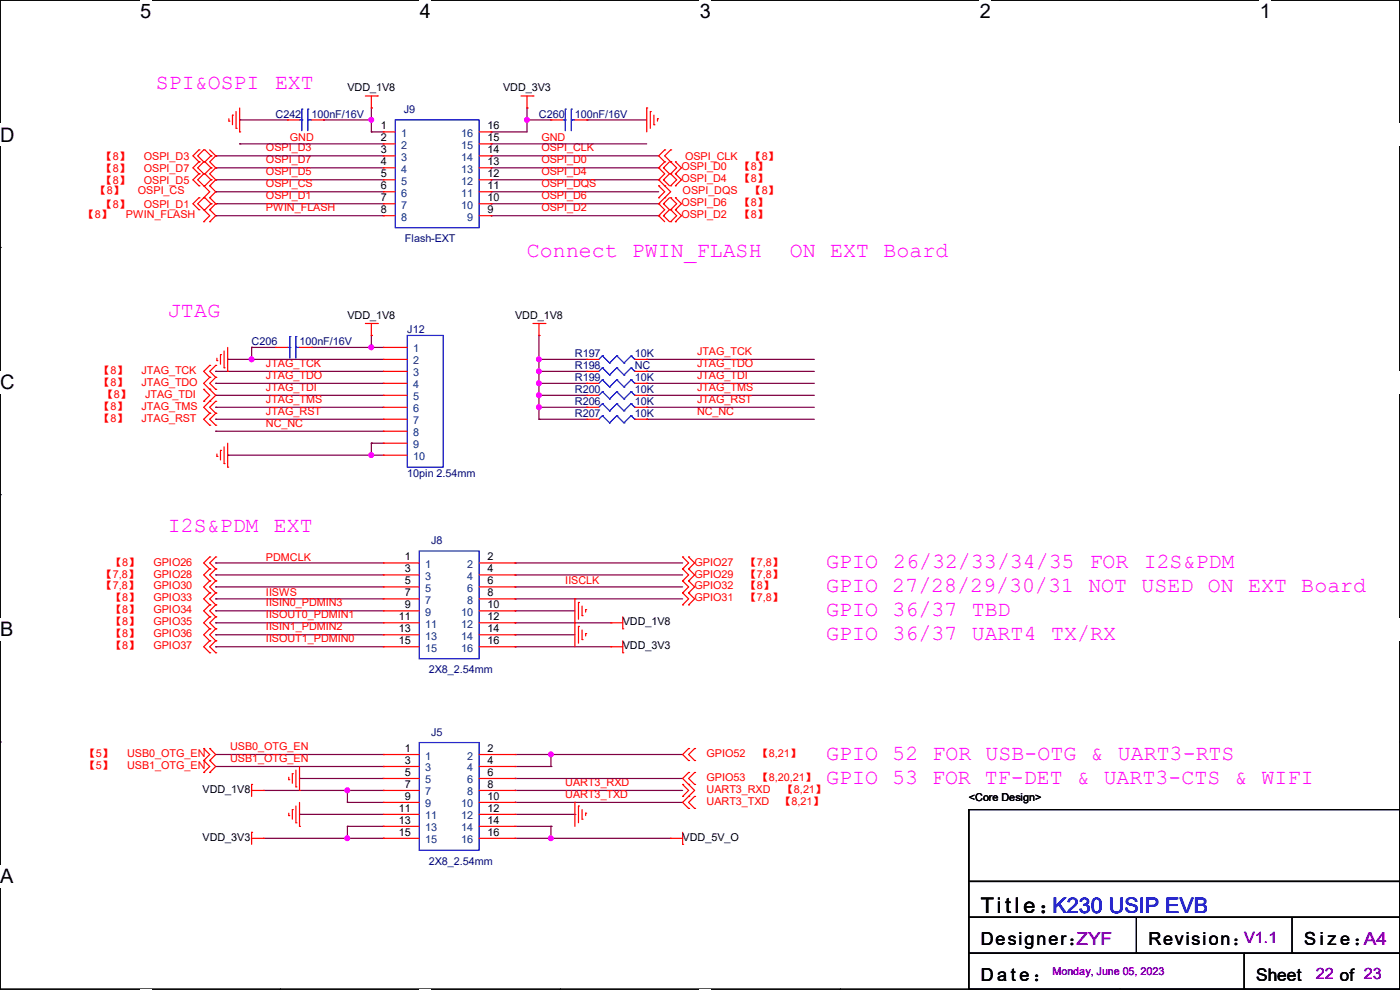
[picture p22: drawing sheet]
<svg xmlns="http://www.w3.org/2000/svg" width="297mm" height="210mm" viewBox="0 0 297 210" stroke-linecap="round" stroke-linejoin="round" font-family="sans-serif">
<defs><g id="words">
<g font-size="4.6" fill="#f0f">
<text x="33.1" y="18.9">SPI&amp;OSPI</text>
<text x="58.3" y="18.9">EXT</text>
<text x="111.8" y="54.5">Connect PWIN_FLASH</text>
<text x="167.6" y="54.5">ON EXT Board</text>
<text x="35.6" y="67.2">JTAG</text>
<text x="35.6" y="112.9">I2S&amp;PDM</text>
<text x="58.1" y="112.9">EXT</text>
<text x="175.3" y="125.6">GPIO 27/28/29/30/31 NOT USED ON EXT Board</text>
<text x="175.3" y="120.5">GPIO 26/32/33/34/35 FOR</text>
<text x="242.7" y="120.5">I2S&amp;PDM</text>
<text x="175.3" y="130.7">GPIO 36/37 TBD</text>
<text x="175.3" y="135.8">GPIO 36/37 UART4 TX/RX</text>
<text x="175.3" y="161.2">GPIO 52 FOR USB-OTG &amp; UART3-RTS</text>
<text x="175.3" y="166.2">GPIO 53 FOR TF-DET &amp; UART3-CTS &amp; WIFI</text>
</g>
<text font-size="4.6" x="208.1" y="193.6">Titl e ：K230 USIP EVB</text>
<g font-size="4.2">
<text x="29.7" y="3.9">5</text>
<text x="89.1" y="3.9">4</text>
<text x="148.5" y="3.9">3</text>
<text x="207.9" y="3.9">2</text>
<text x="267.3" y="3.9">1</text>
<text x="0" y="30.1">D</text>
<text x="0" y="82.5">C</text>
<text x="0" y="135">B</text>
<text x="0" y="187.4">A</text>
<text x="297" y="187.4">A</text>
</g>
<g font-size="3.8">
<text x="208.1" y="200.5">Designer：</text>
<text x="243.6" y="200.5">Revision：</text>
<text x="276.6" y="200.5">S i z e ：A4</text>
<text x="208.1" y="208.2">D a t e ：</text>
</g>
<text font-size="3.8" fill="#8000ff" x="228.4" y="200.5">ZYF</text>
<text font-size="3.7" x="266.5" y="208.1">Sheet</text>
<g font-size="3.3" fill="#8000ff">
<text x="263.9" y="200.1">V1.1</text>
<text x="279.2" y="207.7">22 of 23</text>
</g>
<g font-size="2.3">
<text x="73.7" y="19.4">VDD_1V8</text>
<text x="106.7" y="19.4">VDD_3V3</text>
<text x="80.8" y="27.4">1</text>
<text x="80.8" y="30">2</text>
<text x="103.4" y="30">15</text>
<text x="103.4" y="27.4">16</text>
<text x="80.8" y="32.5">3</text>
<text x="80.8" y="35.1">4</text>
<text x="103.4" y="35.1">13</text>
<text x="103.4" y="32.5">14</text>
<text x="80.8" y="37.6">5</text>
<text x="80.8" y="40.1">6</text>
<text x="103.4" y="40.1">11</text>
<text x="103.4" y="37.6">12</text>
<text x="80.8" y="42.7">7</text>
<text x="80.8" y="45.2">8</text>
<text x="103.4" y="45.2">9</text>
<text x="103.4" y="42.7">10</text>
<text x="73.7" y="67.6">VDD_1V8</text>
<text x="109.3" y="67.6">VDD_1V8</text>
<text x="85.9" y="118.9">1</text>
<text x="103.4" y="118.9">2</text>
<text x="85.9" y="121.4">3</text>
<text x="85.9" y="124">5</text>
<text x="103.4" y="121.4">4</text>
<text x="103.4" y="124">6</text>
<text x="84.6" y="131.6">11</text>
<text x="85.9" y="126.5">7</text>
<text x="85.9" y="129">9</text>
<text x="103.4" y="126.5">8</text>
<text x="103.4" y="129">10</text>
<text x="103.4" y="131.6">12</text>
<text x="84.6" y="134.1">13</text>
<text x="84.6" y="136.7">15</text>
<text x="103.4" y="134.1">14</text>
<text x="103.4" y="136.7">16</text>
<text x="132.1" y="132.7">VDD_1V8</text>
<text x="132.1" y="137.8">VDD_3V3</text>
<text x="85.9" y="159.5">1</text>
<text x="103.4" y="159.5">2</text>
<text x="85.9" y="162.1">3</text>
<text x="85.9" y="164.6">5</text>
<text x="85.9" y="167.1">7</text>
<text x="103.4" y="162.1">4</text>
<text x="103.4" y="164.6">6</text>
<text x="103.4" y="167.1">8</text>
<text x="43" y="168.2">VDD_1V8</text>
<text x="84.6" y="172.2">11</text>
<text x="85.9" y="169.7">9</text>
<text x="103.4" y="169.7">10</text>
<text x="103.4" y="172.2">12</text>
<text x="205.5" y="170">&lt;Core Design&gt;</text>
<text x="43" y="178.4">VDD_3V3</text>
<text x="84.6" y="174.8">13</text>
<text x="84.6" y="177.3">15</text>
<text x="103.4" y="174.8">14</text>
<text x="103.4" y="177.3">16</text>
<text x="144.8" y="178.4">VDD_5V_O</text>
</g>
<g font-size="2.3" fill="#000080">
<text x="85.6" y="24">J9</text>
<text x="58.5" y="25">C242</text>
<text x="66.1" y="25">100nF/16V</text>
<text x="114.3" y="25">C260</text>
<text x="122" y="25">100nF/16V</text>
<text x="85.9" y="51.4">Flash-EXT</text>
<text x="86.4" y="70.7">J12</text>
<text x="53.4" y="73.2">C206</text>
<text x="63.5" y="73.2">100nF/16V</text>
<text x="122" y="75.8">R197</text>
<text x="134.7" y="75.8">10K</text>
<text x="122" y="78.3">R198</text>
<text x="122" y="83.4">R200</text>
<text x="122" y="80.9">R199</text>
<text x="134.7" y="78.3">NC</text>
<text x="134.7" y="83.4">10K</text>
<text x="134.7" y="80.9">10K</text>
<text x="122" y="88.5">R207</text>
<text x="122" y="85.9">R206</text>
<text x="134.7" y="88.5">10K</text>
<text x="134.7" y="85.9">10K</text>
<text x="86.4" y="101.2">10pin 2.54mm</text>
<text x="91.5" y="115.4">J8</text>
<text x="91" y="142.8">2X8_2.54mm</text>
<text x="91.5" y="156">J5</text>
<text x="91" y="183.5">2X8_2.54mm</text>
</g>
<g font-size="2.3" fill="#004080">
<text x="85.1" y="29">1</text>
<text x="97.8" y="29">16</text>
<text x="85.1" y="31.6">2</text>
<text x="85.1" y="34.1">3</text>
<text x="97.8" y="34.1">14</text>
<text x="97.8" y="31.6">15</text>
<text x="85.1" y="36.7">4</text>
<text x="85.1" y="39.2">5</text>
<text x="85.1" y="41.7">6</text>
<text x="97.8" y="41.7">11</text>
<text x="97.8" y="39.2">12</text>
<text x="97.8" y="36.7">13</text>
<text x="85.1" y="44.3">7</text>
<text x="85.1" y="46.8">8</text>
<text x="97.8" y="44.3">10</text>
<text x="99.1" y="46.8">9</text>
<text x="87.7" y="74.8">1</text>
<text x="87.7" y="77.3">2</text>
<text x="87.7" y="79.8">3</text>
<text x="87.7" y="82.4">4</text>
<text x="87.7" y="84.9">5</text>
<text x="87.7" y="87.5">6</text>
<text x="87.7" y="90">7</text>
<text x="87.7" y="92.5">8</text>
<text x="87.7" y="95.1">9</text>
<text x="87.7" y="97.6">10</text>
<text x="90.2" y="120.5">1</text>
<text x="90.2" y="123">3</text>
<text x="90.2" y="125.6">5</text>
<text x="99.1" y="120.5">2</text>
<text x="99.1" y="123">4</text>
<text x="99.1" y="125.6">6</text>
<text x="90.2" y="128.1">7</text>
<text x="90.2" y="130.6">9</text>
<text x="97.8" y="130.6">10</text>
<text x="99.1" y="128.1">8</text>
<text x="90.2" y="133.2">11</text>
<text x="90.2" y="135.7">13</text>
<text x="97.8" y="133.2">12</text>
<text x="97.8" y="135.7">14</text>
<text x="90.2" y="138.3">15</text>
<text x="97.8" y="138.3">16</text>
<text x="90.2" y="161.1">1</text>
<text x="99.1" y="161.1">2</text>
<text x="90.2" y="163.7">3</text>
<text x="90.2" y="166.2">5</text>
<text x="99.1" y="163.7">4</text>
<text x="99.1" y="166.2">6</text>
<text x="90.2" y="168.7">7</text>
<text x="90.2" y="171.3">9</text>
<text x="90.2" y="173.8">11</text>
<text x="97.8" y="171.3">10</text>
<text x="97.8" y="173.8">12</text>
<text x="99.1" y="168.7">8</text>
<text x="90.2" y="176.4">13</text>
<text x="90.2" y="178.9">15</text>
<text x="97.8" y="176.4">14</text>
<text x="97.8" y="178.9">16</text>
</g>
<g font-size="2.3" fill="#f00">
<text x="21.6" y="33.9">【8】</text>
<text x="30.5" y="33.9">OSPI_D3</text>
<text x="56.4" y="34.7">OSPI_D7</text>
<text x="56.4" y="32.1">OSPI_D3</text>
<text x="61.5" y="30">GND</text>
<text x="114.9" y="32.1">OSPI_CLK</text>
<text x="114.9" y="34.7">OSPI_D0</text>
<text x="114.9" y="30">GND</text>
<text x="145.3" y="33.9">OSPI_CLK</text>
<text x="159.3" y="33.9">【8】</text>
<text x="20.4" y="41.2">【8】</text>
<text x="21.6" y="36.4">【8】</text>
<text x="21.6" y="38.9">【8】</text>
<text x="29.3" y="41.2">OSPI_CS</text>
<text x="30.5" y="36.4">OSPI_D7</text>
<text x="30.5" y="38.9">OSPI_D5</text>
<text x="56.4" y="37.2">OSPI_D5</text>
<text x="56.4" y="39.8">OSPI_CS</text>
<text x="114.9" y="37.2">OSPI_D4</text>
<text x="114.9" y="39.8">OSPI_DQS</text>
<text x="144.6" y="38.7">OSPI_D4</text>
<text x="144.6" y="36.2">OSPI_D0</text>
<text x="144.8" y="41.2">OSPI_DQS</text>
<text x="157" y="38.7">【8】</text>
<text x="157" y="36.2">【8】</text>
<text x="159.3" y="41.2">【8】</text>
<text x="17.8" y="46.3">【8】</text>
<text x="21.6" y="44">【8】</text>
<text x="26.7" y="46.3">PWIN_FLASH</text>
<text x="30.5" y="44">OSPI_D1</text>
<text x="56.4" y="42.3">OSPI_D1</text>
<text x="56.4" y="44.8">PWIN_FLASH</text>
<text x="114.9" y="42.3">OSPI_D6</text>
<text x="114.9" y="44.8">OSPI_D2</text>
<text x="144.6" y="46.3">OSPI_D2</text>
<text x="144.6" y="43.8">OSPI_D6</text>
<text x="157" y="46.3">【8】</text>
<text x="157" y="43.8">【8】</text>
<text x="56.4" y="77.9">JTAG_TCK</text>
<text x="147.9" y="75.3">JTAG_TCK</text>
<text x="147.9" y="77.9">JTAG_TDO</text>
<text x="21.1" y="79.3">【8】</text>
<text x="21.1" y="81.9">【8】</text>
<text x="30" y="79.3">JTAG_TCK</text>
<text x="30" y="81.9">JTAG_TDO</text>
<text x="56.4" y="82.9">JTAG_TDI</text>
<text x="56.4" y="80.4">JTAG_TDO</text>
<text x="147.9" y="80.4">JTAG_TDI</text>
<text x="147.9" y="82.9">JTAG_TMS</text>
<text x="21.1" y="86.9">【8】</text>
<text x="21.1" y="89.5">【8】</text>
<text x="21.9" y="84.4">【8】</text>
<text x="30" y="87">JTAG_TMS</text>
<text x="30" y="89.5">JTAG_RST</text>
<text x="30.8" y="84.4">JTAG_TDI</text>
<text x="56.4" y="85.5">JTAG_TMS</text>
<text x="56.4" y="88">JTAG_RST</text>
<text x="147.9" y="88">NC_NC</text>
<text x="147.9" y="85.5">JTAG_RST</text>
<text x="56.4" y="90.6">NC_NC</text>
<text x="23.7" y="120">【8】</text>
<text x="32.6" y="120">GPIO26</text>
<text x="56.4" y="118.9">PDMCLK</text>
<text x="147.4" y="120">GPIO27</text>
<text x="158.3" y="120">【7,8】</text>
<text x="21.6" y="122.5">【7,8】</text>
<text x="21.6" y="125.1">【7,8】</text>
<text x="32.6" y="122.5">GPIO28</text>
<text x="32.6" y="125.1">GPIO30</text>
<text x="119.9" y="124">IISCLK</text>
<text x="147.4" y="122.5">GPIO29</text>
<text x="147.4" y="125.1">GPIO32</text>
<text x="158.3" y="122.5">【7,8】</text>
<text x="158.3" y="125.1">【8】</text>
<text x="23.7" y="127.6">【8】</text>
<text x="23.7" y="130.1">【8】</text>
<text x="32.6" y="127.6">GPIO33</text>
<text x="32.6" y="130.1">GPIO34</text>
<text x="56.4" y="126.5">IISWS</text>
<text x="56.4" y="128.7">IISIN0_PDMIN3</text>
<text x="56.4" y="131.2">IISOUT0_PDMIN1</text>
<text x="147.4" y="127.6">GPIO31</text>
<text x="158.3" y="127.6">【7,8】</text>
<text x="23.7" y="132.7">【8】</text>
<text x="23.7" y="135.2">【8】</text>
<text x="23.7" y="137.7">【8】</text>
<text x="32.6" y="132.7">GPIO35</text>
<text x="32.6" y="135.2">GPIO36</text>
<text x="32.6" y="137.8">GPIO37</text>
<text x="56.4" y="133.7">IISIN1_PDMIN2</text>
<text x="56.4" y="136.3">IISOUT1_PDMIN0</text>
<text x="18.1" y="160.6">【5】</text>
<text x="27" y="160.6">USB0_OTG_EN</text>
<text x="48.8" y="159.1">USB0_OTG_EN</text>
<text x="48.8" y="161.7">USB1_OTG_EN</text>
<text x="149.9" y="160.6">GPIO52</text>
<text x="160.8" y="160.6">【8,21】</text>
<text x="18.1" y="163.2">【5】</text>
<text x="27" y="163.2">USB1_OTG_EN</text>
<text x="119.9" y="166.7">UART3_RXD</text>
<text x="149.9" y="165.7">GPIO53</text>
<text x="160.8" y="165.7">【8,20,21】</text>
<text x="119.9" y="169.3">UART3_TXD</text>
<text x="149.9" y="168.2">UART3_RXD</text>
<text x="149.9" y="170.8">UART3_TXD</text>
<text x="165.7" y="170.8">【8,21】</text>
<text x="166.2" y="168.2">【8,21】</text>
</g>
<text font-size="2.3" fill="#8000ff" x="223.3" y="206.8">Monday, June 05, 2023</text>
</g></defs>
<path d="M0 0h297v209.8h-297z" fill="none" stroke="#000" stroke-width=".25"/>
<g fill="#fff">
<path d="M29.7 0h2.4v4.8h-2.4z"/>
<path d="M29.7 209.8h2.4v.2h-2.4z"/>
</g>
<path d="M59.4 0h.1M59.4 209.8h.1" fill="none" stroke="#000" stroke-width=".25"/>
<g fill="#fff">
<path d="M89.1 0h2.3v4.8h-2.3z"/>
<path d="M89.1 209.8h2.3v.2h-2.3z"/>
</g>
<path d="M118.8 0h.1M118.8 209.8h.1" fill="none" stroke="#000" stroke-width=".25"/>
<g fill="#fff">
<path d="M148.5 0h2.3v4.8h-2.3z"/>
<path d="M148.5 209.8h2.3v.2h-2.3z"/>
</g>
<path d="M178.2 0h.1M178.2 209.8h.1" fill="none" stroke="#000" stroke-width=".25"/>
<g fill="#fff">
<path d="M207.9 0h2.3v4.8h-2.3z"/>
<path d="M207.9 209.8h2.3v.2h-2.3z"/>
</g>
<path d="M237.6 0h.1M237.6 209.8h.1" fill="none" stroke="#000" stroke-width=".25"/>
<g fill="#fff">
<path d="M267.3 0h2.3v4.8h-2.3z"/>
<path d="M267.3 209.8h2.3v.2h-2.3z"/>
<path d="M0 26.2h3.1v4.8h-3.1z"/>
<path d="M297 26.2v4.8z"/>
<path d="M0 78.7h3.1v4.7h-3.1z"/>
<path d="M297 78.7v4.7z"/>
</g>
<path d="M0 52.5h.1M297 52.5h.1" fill="none" stroke="#000" stroke-width=".25"/>
<g fill="#fff">
<path d="M0 131.1h2.9v4.8h-2.9z"/>
<path d="M297 131.1v4.8z"/>
</g>
<path d="M0 104.9h.1M297 104.9h.1" fill="none" stroke="#000" stroke-width=".25"/>
<g fill="#fff">
<path d="M0 183.6h2.9v4.7h-2.9z"/>
<path d="M296.9 183.6h.1v4.7h-.1z"/>
</g>
<path d="M0 157.4h.1M297 157.4h.1M205.5 171.7h91.5v15.3h-91.5zM205.5 187h91.5v7.6h-91.5zM205.5 194.6h91.5v7.6h-91.5zM241.1 194.6v7.6M274.1 194.6v7.6M205.5 202.2h91.5v7.6h-91.5zM241.1 202.2h.1M263.9 209.8h.1M263.9 202.2v7.6M274.1 202.2h.1" fill="none" stroke="#000" stroke-width=".25"/>
<g fill="none" stroke="#800040" stroke-width=".25">
<path d="M45.8 35.6h.1M45.8 38.1h.1M45.8 33.1h.1M45.8 35.6h35.5M45.8 38.1h35.5M45.8 33.1h35.5M50.8 30.5h.1M50.8 25.4h.1M50.8 30.5h30.5M50.8 25.4h10.2M68.6 25.4h.1M68.6 25.4h10.2"/>
<path d="M78.8 22.9h.1M78.8 28h.1M78.8 25.4h.1M78.8 22.9v5.1M78.8 28h2.5M104.2 28h.1M104.2 33.1h.1M104.2 35.6h.1M104.2 38.1h.1M104.2 30.5h.1M104.2 35.6h35.5M104.2 38.1h35.5"/>
<path d="M104.2 33.1h35.5M104.2 30.5h33M111.8 22.9h.1M111.8 25.4h.1M111.8 22.9v5.1h-7.6M111.8 25.4h5.1M124.5 25.4h.1M124.5 25.4h12.7M45.8 40.7h.1M45.8 43.2h.1M45.8 45.8h.1M45.8 40.7h35.5"/>
<path d="M45.8 43.2h35.5M45.8 45.8h35.5M104.2 40.7h.1M104.2 43.2h.1M104.2 45.8h.1M104.2 40.7h35.5M104.2 43.2h35.5M104.2 45.8h35.5M45.8 78.8h.1M45.8 78.8h35.5M48.3 76.2h.1M48.3 76.2h33"/>
<path d="M53.4 73.7h.1M53.4 76.2h.1M53.4 73.7h5.1M53.4 73.7v2.5M66.1 73.7h.1M66.1 73.7h15.2M78.8 71.2h.1M78.8 73.7h.1M78.8 71.2v2.5M114.3 76.2h.1M114.3 78.8h.1M114.3 71.2h.1"/>
<path d="M114.3 78.8h10.2M114.3 76.2h10.2M114.3 71.2v17.7M137.2 76.2h.1M137.2 78.8h.1M137.2 78.8h35.6M137.2 76.2h35.6M45.8 83.9h.1M45.8 81.3h.1M45.8 86.4h.1M45.8 88.9h.1M45.8 91.5h.1"/>
<path d="M45.8 83.9h35.5M45.8 81.3h35.5M45.8 86.4h35.5M45.8 88.9h35.5M45.8 91.5h35.5M48.3 96.6h.1M48.3 96.6h33M78.8 94h.1M78.8 96.6h.1M78.8 94v2.6M78.8 94h2.5M114.3 81.3h.1"/>
<path d="M114.3 83.9h.1M114.3 86.4h.1M114.3 88.9h.1M114.3 83.9h10.2M114.3 81.3h10.2M114.3 86.4h10.2M114.3 88.9h10.2M137.2 88.9h.1M137.2 81.3h.1M137.2 83.9h.1M137.2 86.4h.1M137.2 83.9h35.6"/>
<path d="M137.2 81.3h35.6M137.2 86.4h35.6M137.2 88.9h35.6M45.8 119.4h.1M45.8 119.4h35.5M109.3 119.4h.1M109.3 119.4h35.5M45.8 122h.1M45.8 124.5h.1M45.8 127h.1M45.8 129.6h.1M45.8 132.1h.1"/>
<path d="M45.8 134.7h.1M45.8 137.2h.1M45.8 134.7h35.5M45.8 137.2h35.5M45.8 132.1h35.5M45.8 129.6h35.5M45.8 122h35.5M45.8 124.5h35.5M45.8 127h35.5M109.3 134.7h.1M109.3 137.2h.1M109.3 132.1h.1"/>
<path d="M109.3 129.6h.1M109.3 122h.1M109.3 124.5h.1M109.3 127h.1M109.3 134.7h12.7M109.3 137.2h20.3M109.3 132.1h20.3M109.3 129.6h12.7M109.3 122h35.5M109.3 124.5h35.5M109.3 127h35.5M45.8 160.1h35.5"/>
<path d="M45.8 162.6h35.5M55.9 177.8h25.4M55.9 167.7h25.4M63.5 165.1h.1M63.5 172.8h.1M63.5 165.1h17.8M63.5 172.8h17.8M73.7 175.3h.1M73.7 177.8h.1M73.7 167.7h.1M73.7 170.2h.1M73.7 175.3h7.6"/>
<path d="M73.7 170.2h7.6M73.7 167.7v2.5M73.7 175.3v2.5M81.3 160.1h.1M81.3 162.6h.1M81.3 167.7h.1M81.3 177.8h.1M109.3 167.7h.1M109.3 170.2h.1M109.3 165.1h.1M109.3 160.1h35.5M109.3 162.6h7.6"/>
<path d="M109.3 177.8h33M109.3 175.3h7.6M109.3 167.7h35.5M109.3 170.2h35.5M109.3 165.1h35.5M109.3 172.8h12.7M116.9 160.1h.1M116.9 162.6h.1M116.9 177.8h.1M116.9 175.3h.1M116.9 160.1v2.5M116.9 175.3v2.5"/>
<path d="M122 172.8h.1"/>
</g>
<g fill="#f0f" stroke="#f0f" stroke-width=".25">
<circle cx="78.8" cy="73.7" r=".49"/>
<circle cx="53.4" cy="76.2" r=".49"/>
<circle cx="78.8" cy="96.5" r=".49"/>
<circle cx="114.3" cy="78.8" r=".49"/>
<circle cx="114.3" cy="76.2" r=".49"/>
<circle cx="114.3" cy="83.8" r=".49"/>
<circle cx="114.3" cy="81.3" r=".49"/>
<circle cx="114.3" cy="86.4" r=".49"/>
<circle cx="116.9" cy="160" r=".49"/>
<circle cx="78.8" cy="25.4" r=".49"/>
<circle cx="111.8" cy="25.4" r=".49"/>
<circle cx="116.9" cy="177.8" r=".49"/>
<circle cx="73.7" cy="167.7" r=".49"/>
<circle cx="73.7" cy="177.8" r=".49"/>
</g>
<g fill="none" stroke="#f00" stroke-width=".25">
<path d="M42.2 31.8h.1M42.2 34.3h.1M42.2 36.9h.1M42.2 39.4h.1M42.2 31.8l-1.3 1.3 1.3 1.2M42.2 34.3l-1.3 1.3 1.3 1.3M42.2 36.9l-1.3 1.2 1.3 1.3M43.2 31.8h.1M43.2 34.3h.1M43.2 36.9h.1M43.2 39.4h.1M43.2 31.8l-1.2 1.3 1.2 1.2"/>
<path d="M43.2 34.3l-1.2 1.3 1.2 1.3M43.2 36.9l-1.2 1.2 2.5 2.6-2.5 2.5 2.5 2.6-1.3 1.2M43.5 31.8l1.2 1.3M44.5 39.4h.1M44.5 31.8l1.3 1.3M44.5 39.4l1.3 1.3-1.3 1.3M44.7 33.1h.1M44.7 35.6h.1M44.7 38.1h.1M44.7 33.1l-1.2 1.2 1.2 1.3M44.7 35.6l-1.2 1.3 1.2 1.2M44.7 38.1l-1.2 1.3"/>
<path d="M45.8 33.1h.1M45.8 35.6h.1M45.8 38.1h.1M45.8 33.1l-1.3 1.2 1.3 1.3M45.8 35.6l-1.3 1.3 1.3 1.2M45.8 38.1l-1.3 1.3M48.6 25.7h.1M48.6 25.2v.5M49.3 24.4h.1M49.3 24.4v2.1M50.1 27.2h.1M50.1 23.7v3.5"/>
<path d="M50.8 28h.1M50.8 22.9v5.1M61 25.4h.1M61 25.4h2.5M66.1 25.4h2.5M68.6 25.4h.1M77.5 20.4h2.6M78.8 22.9h.1M78.8 20.4v2.5M80.1 20.4h.1M81.3 28h.1M81.3 30.5h.1"/>
<path d="M81.3 33.1h.1M81.3 35.6h.1M81.3 38.1h.1M81.3 28h2.6M81.3 30.5h2.6M81.3 33.1h2.6M81.3 35.6h2.6M81.3 38.1h2.6M101.6 28h2.6M101.6 30.5h2.6M101.6 33.1h2.6M101.6 35.6h2.6"/>
<path d="M101.6 38.1h2.6M104.2 38.1h.1M104.2 35.6h.1M104.2 33.1h.1M104.2 30.5h.1M104.2 28h.1M110.5 20.4h2.6M111.8 22.9h.1M111.8 20.4v2.5M113.1 20.4h.1M116.9 25.4h.1M116.9 25.4h2.5"/>
<path d="M122 25.4h2.5M124.5 25.4h.1M137.2 22.9h.1M137.2 22.9v5.1M138 23.7h.1M138 23.7v3.5M138.7 26.5h.1M138.7 24.4v2.1M139.5 25.2h.1M139.5 25.2v.5M139.7 38.1h.1M139.7 35.6h.1"/>
<path d="M139.7 39.4h.1M139.7 39.4l1.3 1.3-1.3 1.3M139.7 38.1l2.6 2.6-2.6 2.5M139.7 35.6l1.3 1.3-1.3 1.2M140.8 38.1h.1M140.8 35.6h.1M140.8 38.1l1.2 1.3M140.8 35.6l1.2 1.3-1.2 1.2M141 39.4h.1M141 31.8h.1M141 34.3h.1M141 31.8l-1.3 1.3 1.3 1.2"/>
<path d="M141 34.3l-1.3 1.3M142 34.3l-1.2 1.3M142.3 39.4h.1M142.3 36.9h.1M142.3 34.3h.1M142.3 31.8h.1M142.3 31.8l-1.3 1.3 2.6 2.5-1.3 1.3M142.3 36.9l1.3 1.2-1.3 1.3M143.3 39.4h.1M143.3 36.9h.1M143.3 34.3h.1M143.3 36.9l1.3 1.2-1.3 1.3"/>
<path d="M143.3 34.3l1.3 1.3-1.3 1.3M42.2 42h.1M42.2 44.5h.1M42.2 42l-1.3 1.2 1.3 1.3M43.2 42h.1M43.2 44.5h.1M43.2 47h.1M43.5 42l1.2 1.2M44.5 42h.1M44.5 47h.1M44.5 44.5h.1M44.5 42l1.3 1.2"/>
<path d="M44.5 44.5l1.3 1.3-1.3 1.2M44.7 43.2h.1M44.7 43.2l-1.2 1.3M45.8 43.2h.1M45.8 43.2l-1.3 1.3M81.3 40.7h.1M81.3 43.2h.1M81.3 45.8h.1M81.3 40.7h2.6M81.3 43.2h2.6M81.3 45.8h2.6M101.6 40.7h2.6"/>
<path d="M101.6 43.2h2.6M101.6 45.8h2.6M104.2 45.8h.1M104.2 43.2h.1M104.2 40.7h.1M139.7 45.8h.1M139.7 43.2h.1M139.7 42h.1M139.7 45.8l1.3 1.2M139.7 43.2l1.3 1.3-1.3 1.3M140.8 45.8h.1M140.8 43.2h.1"/>
<path d="M140.8 45.8l1.2 1.2M140.8 43.2l1.2 1.3-1.2 1.3M141 42h.1M142 42l-1.2 1.2M142.3 47h.1M142.3 44.5h.1M142.3 42h.1M142.3 44.5l1.3 1.3-1.3 1.2M142.3 42l1.3 1.2-1.3 1.3M143.3 47h.1M143.3 44.5h.1M143.3 42h.1"/>
<path d="M143.3 44.5l1.3 1.3-1.3 1.2M143.3 42l1.3 1.2-1.3 1.3M44.5 77.5h.1M44.5 77.5l-1.3 1.3 1.3 1.3M45.8 77.5h.1M45.8 77.5l-1.3 1.3 1.3 1.3M46 76.5h.1M46 76v.5M46.8 75.2h.1M46.8 75.2v2.1M47.5 78h.1M47.5 74.5v3.5"/>
<path d="M48.3 78.8h.1M48.3 73.7v5.1M58.5 73.7h.1M58.5 73.7h2.5M63.5 73.7h2.6M66.1 73.7h.1M77.5 68.6h2.6M78.8 71.2h.1M78.8 68.6v2.6M80.1 68.6h.1M81.3 73.7h.1M81.3 76.2h.1"/>
<path d="M81.3 78.8h.1M81.3 73.7h5.1M81.3 76.2h5.1M81.3 78.8h5.1M113.1 68.6h2.5M114.3 71.2h.1M114.3 68.6v2.6M115.6 68.6h.1M124.5 76.2h.1M124.5 78.8h.1M124.5 76.2h2.5M124.5 78.8h2.5"/>
<path d="M134.7 76.2h2.5M134.7 78.8h2.5M137.2 76.2h.1M137.2 78.8h.1M43.2 82.6h.1M43.2 85.1h.1M43.2 82.6l1.3 1.3-1.3 1.2M44.5 80.1h.1M44.5 82.6h.1M44.5 85.1h.1M44.5 87.7h.1M44.5 90.2h.1"/>
<path d="M44.5 80.1l-1.3 1.2 2.6 2.6-2.6 2.5 1.3 1.3M44.5 87.7l-1.3 1.2 1.3 1.3M45.8 80.1h.1M45.8 82.6h.1M45.8 85.1h.1M45.8 87.7h.1M45.8 90.2h.1M45.8 80.1l-1.3 1.2 1.3 1.3M45.8 85.1l-1.3 1.3 1.3 1.3M45.8 87.7l-1.3 1.2 1.3 1.3M46 96.8h.1M46 96.3v.5"/>
<path d="M46.8 95.5h.1M46.8 95.5v2.1M47.5 98.3h.1M47.5 94.8v3.5M48.3 99.1h.1M48.3 94v5.1M81.3 81.3h.1M81.3 83.9h.1M81.3 86.4h.1M81.3 88.9h.1M81.3 91.5h.1M81.3 94h.1"/>
<path d="M81.3 96.6h.1M81.3 83.9h5.1M81.3 81.3h5.1M81.3 88.9h5.1M81.3 86.4h5.1M81.3 91.5h5.1M81.3 94h5.1M81.3 96.6h5.1M124.5 83.9h.1M124.5 81.3h.1M124.5 88.9h.1M124.5 86.4h.1"/>
<path d="M124.5 83.9h2.5M124.5 81.3h2.5M124.5 88.9h2.5M124.5 86.4h2.5M134.7 83.9h2.5M134.7 81.3h2.5M134.7 88.9h2.5M134.7 86.4h2.5M137.2 83.9h.1M137.2 81.3h.1M137.2 88.9h.1M137.2 86.4h.1"/>
<path d="M44.5 118.2h.1M44.5 118.2l-1.3 1.2 1.3 1.3M45.8 118.2h.1M45.8 118.2l-1.3 1.2 1.3 1.3M81.3 119.4h.1M81.3 119.4h7.6M101.6 119.4h7.7M109.3 119.4h.1M144.8 118.2h.1M144.8 118.2l1.3 1.2-1.3 1.3M146.1 118.2h.1M146.1 118.2l1.3 1.2-1.3 1.3"/>
<path d="M44.5 120.7h.1M44.5 123.2h.1M44.5 125.8h.1M44.5 128.3h.1M44.5 130.9h.1M44.5 133.4h.1M44.5 135.9h.1M44.5 138.5h.1M44.5 120.7l-1.3 1.3 1.3 1.2M44.5 123.2l-1.3 1.3 1.3 1.3M44.5 125.8l-1.3 1.2 1.3 1.3M44.5 128.3l-1.3 1.3 1.3 1.3"/>
<path d="M44.5 130.9l-1.3 1.2 1.3 1.3M44.5 133.4l-1.3 1.3 1.3 1.2M44.5 135.9l-1.3 1.3 1.3 1.3M45.8 120.7h.1M45.8 123.2h.1M45.8 125.8h.1M45.8 128.3h.1M45.8 130.9h.1M45.8 133.4h.1M45.8 135.9h.1M45.8 138.5h.1M45.8 120.7l-1.3 1.3 1.3 1.2"/>
<path d="M45.8 123.2l-1.3 1.3 1.3 1.3M45.8 125.8l-1.3 1.2 1.3 1.3M45.8 128.3l-1.3 1.3 1.3 1.3M45.8 130.9l-1.3 1.2 1.3 1.3M45.8 133.4l-1.3 1.3 1.3 1.2M45.8 135.9l-1.3 1.3 1.3 1.3M81.3 122h.1M81.3 124.5h.1M81.3 127h.1M81.3 129.6h.1M81.3 132.1h.1M81.3 134.7h.1"/>
<path d="M81.3 137.2h.1M81.3 132.1h7.6M81.3 137.2h7.6M81.3 122h7.6M81.3 124.5h7.6M81.3 127h7.6M81.3 129.6h7.6M81.3 134.7h7.6M101.6 132.1h7.7M101.6 137.2h7.7M101.6 122h7.7M101.6 124.5h7.7"/>
<path d="M101.6 127h7.7M101.6 129.6h7.7M101.6 134.7h7.7M109.3 122h.1M109.3 124.5h.1M109.3 127h.1M109.3 129.6h.1M109.3 132.1h.1M109.3 134.7h.1M109.3 137.2h.1M122 127h.1M122 132.1h.1"/>
<path d="M122 127v10.2M122.7 127.8h.1M122.7 132.9h.1M122.7 127.8v3.6M122.7 132.9v3.5M123.5 130.6h.1M123.5 135.7h.1M123.5 128.6v2M123.5 133.6v2.1M124.2 129.3h.1M124.2 134.4h.1M124.2 129.3v.5"/>
<path d="M124.2 134.4v.5M129.6 132.1h.1M129.6 137.2h.1M129.6 132.1h2.5M129.6 137.2h2.5M132.1 133.4h.1M132.1 138.5h.1M132.1 130.9v2.5M132.1 135.9v2.6M144.8 120.7h.1M144.8 123.2h.1M144.8 125.8h.1"/>
<path d="M144.8 128.3h.1M144.8 120.7l1.3 1.3-1.3 1.2M144.8 123.2l1.3 1.3-1.3 1.3M144.8 125.8l1.3 1.2-1.3 1.3M146.1 120.7h.1M146.1 123.2h.1M146.1 125.8h.1M146.1 128.3h.1M146.1 120.7l1.3 1.3-1.3 1.2M146.1 123.2l1.3 1.3-1.3 1.3M146.1 125.8l1.3 1.2-1.3 1.3M43.2 158.8h.1"/>
<path d="M43.2 158.8l1.3 1.3-1.3 1.2M44.5 158.8h.1M44.5 158.8l1.3 1.3-1.3 1.2M146.1 158.8h.1M146.1 158.8l-1.3 1.3 1.3 1.2M147.4 158.8h.1M147.4 158.8l-1.3 1.3 1.3 1.2M43.2 161.3h.1M43.2 163.9h.1M43.2 161.3l1.3 1.3-1.3 1.3M44.5 161.3h.1M44.5 163.9h.1"/>
<path d="M44.5 161.3l1.3 1.3-1.3 1.3M53.4 176.6h.1M53.4 166.4h.1M53.4 177.8h2.5M53.4 166.4v2.6M53.4 176.6v2.5M53.4 167.7h2.5M55.9 177.8h.1M55.9 167.7h.1M61.3 165.4h.1M61.3 173h.1M61.3 164.9v.5"/>
<path d="M61.3 172.5v.5M62 164.1h.1M62 171.7h.1M62 164.1v2.1M62 171.7v2.1M62.8 166.9h.1M62.8 174.5h.1M62.8 163.4v3.5M62.8 171v3.5M63.5 167.7h.1M63.5 175.3h.1M63.5 162.6v5.1"/>
<path d="M63.5 170.2v5.1M81.3 160.1h.1M81.3 162.6h.1M81.3 165.1h.1M81.3 167.7h.1M81.3 170.2h.1M81.3 172.8h.1M81.3 175.3h.1M81.3 177.8h.1M81.3 177.8h7.6M81.3 167.7h7.6M81.3 160.1h7.6"/>
<path d="M81.3 162.6h7.6M81.3 165.1h7.6M81.3 170.2h7.6M81.3 172.8h7.6M81.3 175.3h7.6M101.6 177.8h7.7M101.6 167.7h7.7M101.6 160.1h7.7M101.6 162.6h7.7M101.6 165.1h7.7M101.6 170.2h7.7M101.6 172.8h7.7"/>
<path d="M101.6 175.3h7.7M109.3 160.1h.1M109.3 162.6h.1M109.3 165.1h.1M109.3 167.7h.1M109.3 170.2h.1M109.3 172.8h.1M109.3 175.3h.1M109.3 177.8h.1M122 170.2h.1M122 170.2v5.1M122.7 171h.1"/>
<path d="M122.7 171v3.5M123.5 173.8h.1M123.5 171.7v2.1M124.2 172.5h.1M124.2 172.5v.5M142.3 177.8h.1M142.3 177.8h2.5M144.8 179.1h.1M144.8 169h.1M144.8 166.4h.1M144.8 176.6v2.5M144.8 166.4l1.3 1.3-1.3 1.3"/>
<path d="M146.1 161.3h.1M146.1 169h.1M146.1 166.4h.1M146.1 171.5h.1M146.1 163.9h.1M146.1 163.9l-1.3 1.2 2.6 2.6-2.6 2.5 1.3 1.3M147.4 161.3h.1M147.4 171.5h.1M147.4 169h.1M147.4 166.4h.1M147.4 163.9h.1M147.4 169l-1.3 1.2 1.3 1.3"/>
<path d="M147.4 163.9l-1.3 1.2 1.3 1.3"/>
</g>
<g fill="none" stroke="#00f" stroke-width=".25">
<path d="M63.5 25.4h.6M64.1 25.4h.1M64.1 23.2h.1M64.1 23.2v4.5M65.3 23.2h.1M65.3 25.4h.1M65.3 25.4h.8M65.3 23.2v4.5M83.9 25.4h17.7v22.9h-17.7zM119.4 25.4h.5M119.9 25.4h.1M119.9 23.2h.1"/>
<path d="M119.9 23.2v4.5M121.2 23.2h.1M121.2 25.4h.1M121.2 25.4h.8M121.2 23.2v4.5M61 73.7h.5M61.5 73.7h.1M61.5 71.4h.1M61.5 71.4v4.6M62.8 71.4h.1M62.8 73.7h.1M62.8 73.7h.7"/>
<path d="M62.8 71.4v4.6M86.4 71.2h7.6v27.9h-7.6zM127.8 75.5h.1M127.8 78h.1M127.8 75.5l-.8 .7M127.8 75.5l1.5 1.5M127.8 78l-.8 .8M127.8 78l1.5 1.5M129.3 77h.1M129.3 79.5h.1M130.9 75.5h.1M130.9 78h.1"/>
<path d="M130.9 75.5l-1.6 1.5M130.9 75.5l1.5 1.5M130.9 78l-1.6 1.5M130.9 78l1.5 1.5M132.4 77h.1M132.4 79.5h.1M133.9 75.5h.1M133.9 78h.1M133.9 75.5l-1.5 1.5M133.9 75.5l.8 .7M133.9 78l-1.5 1.5M133.9 78l.8 .8"/>
<path d="M134.7 76.2h.1M134.7 78.8h.1M127.8 83.1h.1M127.8 80.6h.1M127.8 88.2h.1M127.8 85.6h.1M127.8 83.1l-.8 .8M127.8 83.1l1.5 1.5M127.8 80.6l-.8 .7M127.8 80.6l1.5 1.5M127.8 88.2l-.8 .7M127.8 88.2l1.5 1.5"/>
<path d="M127.8 85.6l-.8 .8M127.8 85.6l1.5 1.6M129.3 84.6h.1M129.3 82.1h.1M129.3 89.7h.1M129.3 87.2h.1M130.9 83.1h.1M130.9 80.6h.1M130.9 88.2h.1M130.9 85.6h.1M130.9 83.1l-1.6 1.5M130.9 83.1l1.5 1.5"/>
<path d="M130.9 80.6l-1.6 1.5M130.9 80.6l1.5 1.5M130.9 88.2l-1.6 1.5M130.9 88.2l1.5 1.5M130.9 85.6l-1.6 1.6M130.9 85.6l1.5 1.6M132.4 84.6h.1M132.4 82.1h.1M132.4 89.7h.1M132.4 87.2h.1M133.9 83.1h.1M133.9 80.6h.1"/>
<path d="M133.9 88.2h.1M133.9 85.6h.1M133.9 83.1l-1.5 1.5M133.9 83.1l.8 .8M133.9 80.6l-1.5 1.5M133.9 80.6l.8 .7M133.9 88.2l-1.5 1.5M133.9 88.2l.8 .7M133.9 85.6l-1.5 1.6M133.9 85.6l.8 .8M134.7 83.9h.1M134.7 81.3h.1"/>
<path d="M134.7 88.9h.1M134.7 86.4h.1M88.9 116.9h12.7v22.8h-12.7zM88.9 157.5h12.7v22.9h-12.7z"/>
</g>
<use href="#words"/>
</svg>
